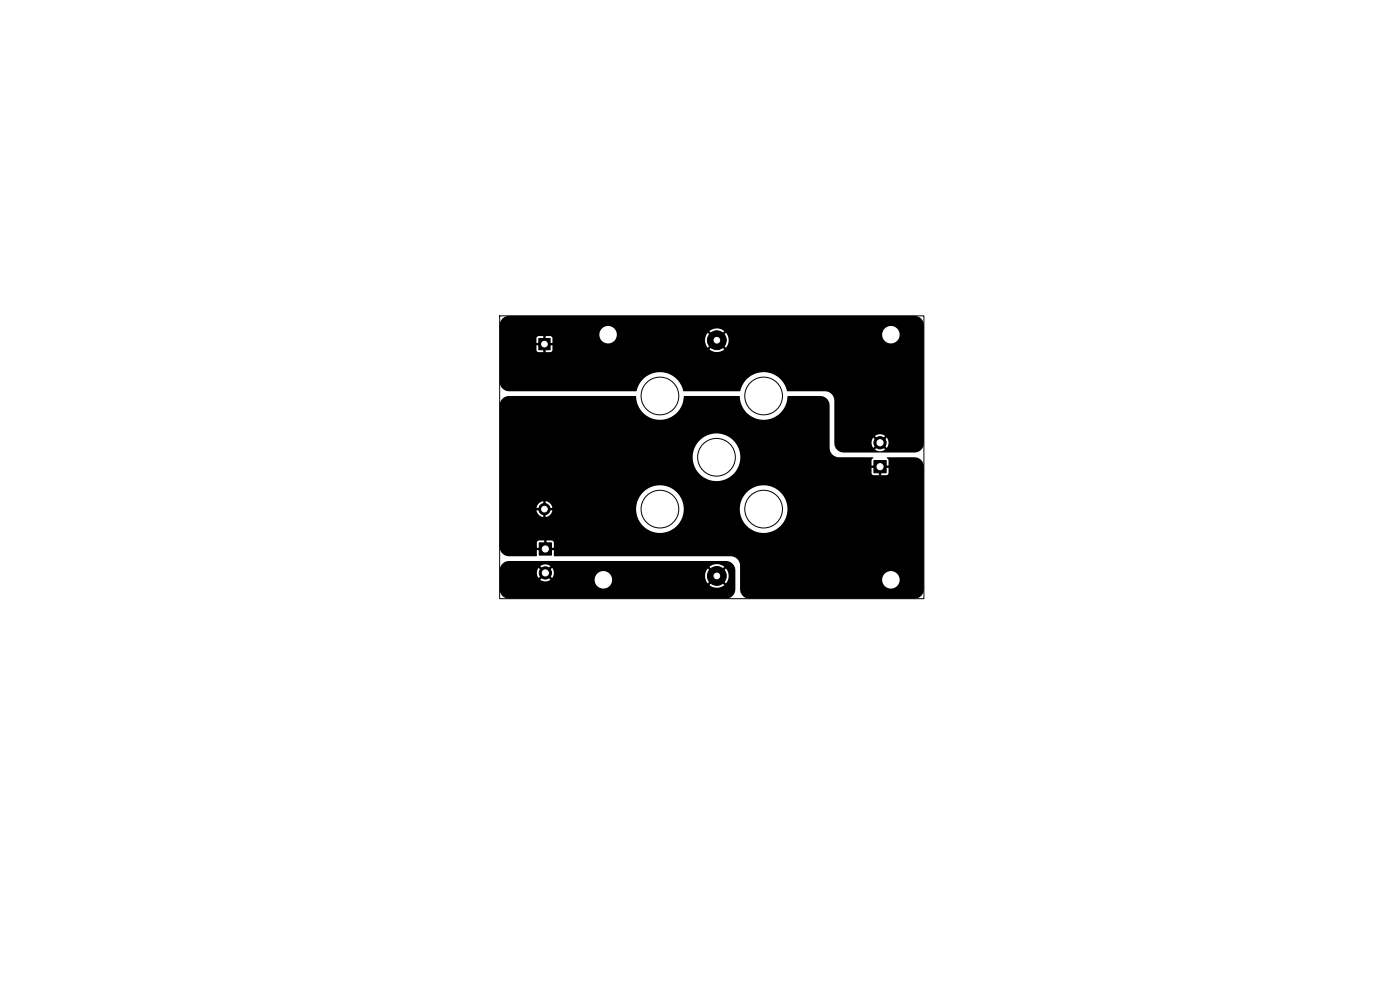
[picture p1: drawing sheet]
<svg xmlns="http://www.w3.org/2000/svg" width="297mm" height="210mm" viewBox="0 0 297 210" stroke-linecap="round" stroke-linejoin="round" font-family="sans-serif">
<g fill="#000" stroke="#000" stroke-width=".21">
<path d="M114.3 71.8h2.4v2.4h-2.4zM114.4 115.2h2.6v2.6h-2.6zM185.4 97.7h2.6v2.6h-2.6z"/>
<circle cx="152.1" cy="72.2" r="2"/>
<circle cx="186.7" cy="93.9" r="1.3"/>
<circle cx="115.5" cy="108" r="1.2"/>
<circle cx="115.7" cy="121.5" r="1.3"/>
<circle cx="152.1" cy="122.2" r="2"/>
</g>
<path d="M106.5 67.7l.7-.5 .8-.2h86a2 2 0 0 1 2 2v25a2 2 0 0 1-2 2h-15a2 2 0 0 1-2-2.1h7.9l.4 1.1 .8-.8 .3 .3-.8 .9a1.79 1.79 0 0 0 2.2 0l-.9-.9 .4-.3 .8 .8a1.78 1.78 0 0 0 0-2.2l-.8 .9-.4-.4 .9-.8a1.79 1.79 0 0 0-2.2 0l.8 .8-.3 .4-.8-.9-.4 1.1h-7.9v-8.9a2.01 2.01 0 0 0-2-2h-8a5.1 5.1 0 0 0-6.3-3.9l-1.2 .5-1.1 .8-.8 1.1-.6 1.5h-12a5.1 5.1 0 0 0-6.3-3.9l-1.2 .5-1.1 .8-.8 1.1-.6 1.5h-27a2 2 0 0 1-2-2v-6.8h7.8l.4 .5h1v-1.2h.6v1.2h1l.4-.5v-.9h-1.2v-.6h1.2v-1l-.5-.4h-.9v1.2h-.6v-1.2h-1l-.3 .1-.1 .3v1h1.2v.6h-1.2v.9h-7.8v-3.1h21.1l.1 .2a1.85 1.85 0 0 0 1.3 1.5 1.85 1.85 0 0 0 1.9-.6h19.2l.1 .9 .4 .7 1.4-1.4 .4 .3-1.4 1.4a2.5 2.5 0 0 0 3.2 0l-1.4-1.4 .3-.3 1.4 1.4a2.48 2.48 0 0 0 .3-2.7h32.8l.1 .2a1.86 1.86 0 0 0 2.9 1.2 1.86 1.86 0 0 0-.3-3.2 1.86 1.86 0 0 0-2.7 1.8h-32.8l-.3-.5-1.4 1.4-.3-.4 1.4-1.4a2.5 2.5 0 0 0-3.2 0l1.4 1.4-.4 .4-1.4-1.4-.4 .7-.1 .9h-19.2l.2-.2a1.86 1.86 0 0 0-1.1-2.8 1.86 1.86 0 0 0-2.4 1.9h-21.1v-2.4zM106.5 84.7l.7-.5 .8-.2h26.8l.2 .5a5.1 5.1 0 0 0 5.3 4.6 5.1 5.1 0 0 0 4.8-5.1h11.7l.2 .4a5.1 5.1 0 0 0 5.3 4.7 5.1 5.1 0 0 0 4.8-5.1h6.9a2 2 0 0 1 2 2v9a2 2 0 0 0 2 2h7.2v.2l-.3 .4v1.2h1.2v.5h-1.2v1.1l.5 .4h1v-1.2h.5v1.2h1.2l.3-.3 .1-1.2h-1.2v-.5h1.2v-1.2l-.4-.4 .1-.2h5.8a2 2 0 0 1 2 2v26a2 2 0 0 1-2 2h-35a2 2 0 0 1-2-2v-1.9h30.1a1.86 1.86 0 0 0 2.8 1.5 1.86 1.86 0 0 0 .1-3.1 1.86 1.86 0 0 0-2.8 1.3l-.1 .3h-30.1v-3.1a2.01 2.01 0 0 0-2-2h-37.4l-.1-.1v-1.2h-1.2v-.5h1.2v-1.2l-.5-.3h-1.1v1.2h-.5v-1.2h-1.1l-.3 .1-.1 .3v1.1h1.2v.5h-1.2l-.1 1.3h-5.8a2 2 0 0 1-2-2v-8.2h9v.4h-1.2a1.69 1.69 0 0 0 1.4 1.5v-1.2h.6v1.2h.1a1.7 1.7 0 0 0 1.3-1.5h-1.2l.1-.2h18.8l.1 .4a5.1 5.1 0 0 0 5.2 4.7 5.1 5.1 0 0 0 4.9-5.1h11.8a5.1 5.1 0 0 0 7.5 4.4 5.1 5.1 0 0 0 .4-8.6 5.1 5.1 0 0 0-7.8 3.8l-.1 .4h-11.8l-.1-.4a5.1 5.1 0 0 0-5-4.7 5.1 5.1 0 0 0-5 4.7l-.1 .4h-18.8l-.1-.2 1.2-.1a1.69 1.69 0 0 0-1.4-1.4v1.2h-.6v-1.2h-.1a1.7 1.7 0 0 0-1.3 1.5h-7.8v-10.8h40.9l.2 1.3 .3 .8a5.1 5.1 0 0 0 8.3 1.4 5.1 5.1 0 0 0-1.8-8.2 5.1 5.1 0 0 0-7 4.7h-40.9v-11l.2-.8zM106.5 119.7l.7-.5 .8-.2h46a2 2 0 0 1 2 2v4a2 2 0 0 1-2 2h-46a2 2 0 0 1-2-2v-3.5h7.9l.4 1.1 .8-.8 .3 .3-.8 .9a1.79 1.79 0 0 0 2 .1h9.5a1.85 1.85 0 0 0 2.4 1.7 1.85 1.85 0 0 0 1.2-2.6h19.9l.1 .9 .4 .7 1.4-1.4 .4 .3-1.4 1.4a2.5 2.5 0 0 0 3.2 0l-1.4-1.4 .3-.3 1.4 1.4a2.48 2.48 0 0 0 0-3.2l-1.4 1.4-.3-.4 1.4-1.4a2.5 2.5 0 0 0-3.2 0l1.4 1.4-.4 .4-1.4-1.4-.4 .7-.1 .9h-19.9a1.86 1.86 0 0 0-2.2-1 1.86 1.86 0 0 0-1.4 1.9h-9.5l.2-.1-.9-.9 .4-.3 .8 .8a1.78 1.78 0 0 0 0-2.1l-.8 .8-.4-.4 .9-.8a1.79 1.79 0 0 0-2.2 0l.8 .8-.3 .4-.8-.8-.4 1h-7.9l.1-1.1z" fill="#000"/>
<g fill="#fff" stroke="#fff" stroke-width=".21">
<circle cx="128" cy="123" r="1.6"/>
<circle cx="189" cy="123" r="1.6"/>
<circle cx="189" cy="71" r="1.6"/>
<circle cx="129" cy="71" r="1.6"/>
<circle cx="115.7" cy="121.5" r=".65"/>
<circle cx="115.7" cy="116.5" r=".65"/>
<circle cx="186.7" cy="99" r=".65"/>
<circle cx="186.7" cy="93.9" r=".65"/>
<circle cx="152.1" cy="122.2" r=".6"/>
<circle cx="152.1" cy="72.2" r=".6"/>
<circle cx="115.5" cy="73" r=".6"/>
<circle cx="115.5" cy="108" r=".6"/>
</g>
<g fill="none" stroke="#000" stroke-width=".21">
<path d="M106 67h90v60h-90z"/>
<circle cx="140" cy="84" r="4"/>
<circle cx="152" cy="97" r="4"/>
<circle cx="162" cy="84" r="4"/>
<circle cx="140" cy="108" r="4"/>
<circle cx="162" cy="108" r="4"/>
</g>
</svg>
